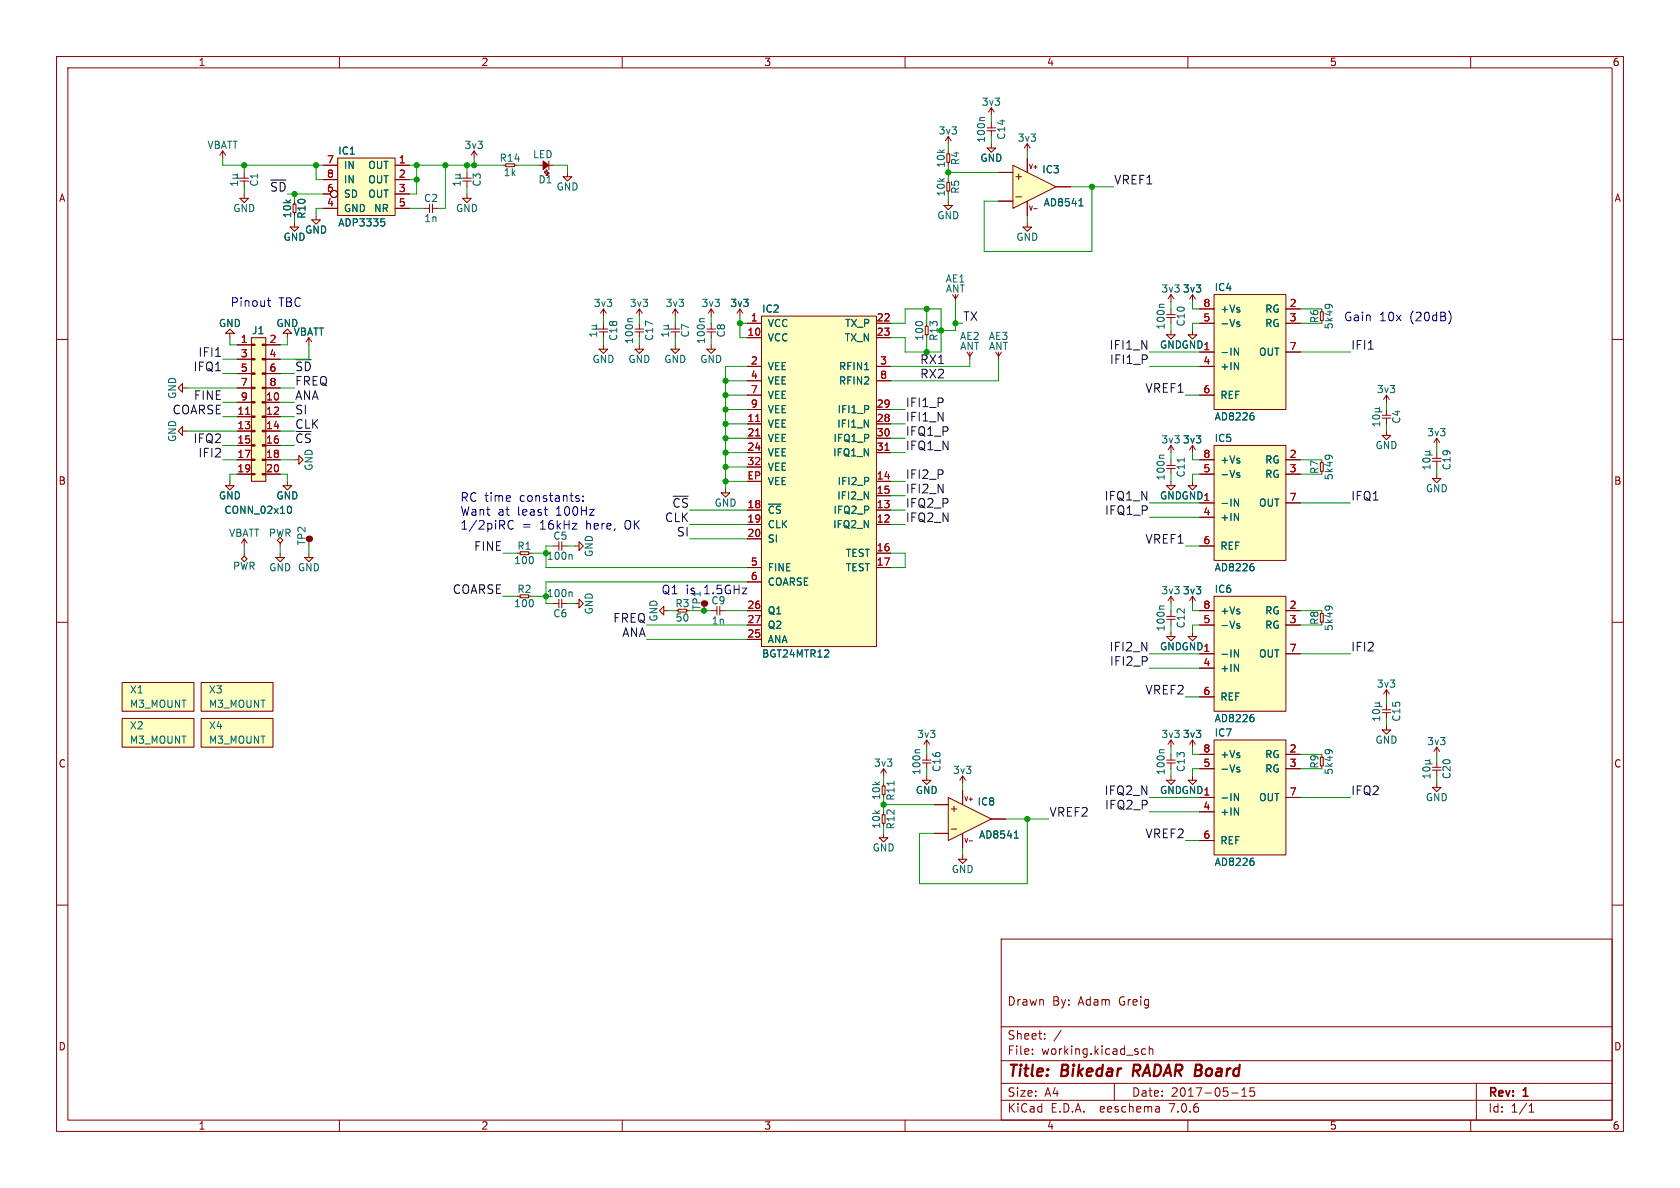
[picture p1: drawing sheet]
<svg xmlns="http://www.w3.org/2000/svg" width="297mm" height="210mm" viewBox="0 0 297 210" stroke-linecap="round" stroke-linejoin="round" font-family="sans-serif">
<defs><g id="words">
<g font-size="2.8" fill="#840000">
<text x="178" y="190.9">Title:</text>
<text x="187.7" y="190.9">Bikedar</text>
<text x="201.1" y="190.9">RADAR Board</text>
</g>
<g font-size="2.1" fill="#009600">
<text x="47.7" y="34">~{SD}</text>
<text x="162.6" y="64.5">RX1</text>
</g>
<g font-size="2.1" fill="#0f0f0f">
<text x="196.8" y="32.7">VREF1</text>
<text x="170.2" y="56.8">TX</text>
<text x="34.1" y="65.7">IFQ1</text>
<text x="35" y="63.2">IFI1</text>
<text x="52.1" y="65.7">~{SD}</text>
<text x="196.1" y="61.9">IFI1_N</text>
<text x="196.2" y="64.5">IFI1_P</text>
<text x="238.8" y="61.9">IFI1</text>
<text x="34.2" y="70.8">FINE</text>
<text x="52.1" y="68.3">FREQ</text>
<text x="52.1" y="70.8">ANA</text>
<text x="162.6" y="67">RX2</text>
<text x="202.4" y="69.5">VREF1</text>
<text x="30.4" y="73.3">COARSE</text>
<text x="52.1" y="75.9">CLK</text>
<text x="52.1" y="73.3">SI</text>
<text x="160" y="77.2">IFQ1_P</text>
<text x="160" y="74.6">IFI1_N</text>
<text x="160" y="72.1">IFI1_P</text>
<text x="34.1" y="78.4">IFQ2</text>
<text x="35" y="81">IFI2</text>
<text x="52.1" y="78.4">~{CS}</text>
<text x="160" y="79.7">IFQ1_N</text>
<text x="118.8" y="89.9">~{CS}</text>
<text x="160" y="87.3">IFI2_N</text>
<text x="160" y="89.9">IFQ2_P</text>
<text x="160" y="84.8">IFI2_P</text>
<text x="195.2" y="88.6">IFQ1_N</text>
<text x="238.8" y="88.6">IFQ1</text>
<text x="117.5" y="92.4">CLK</text>
<text x="119.6" y="94.9">SI</text>
<text x="160" y="92.4">IFQ2_N</text>
<text x="195.3" y="91.1">IFQ1_P</text>
<text x="83.7" y="97.5">FINE</text>
<text x="202.4" y="96.2">VREF1</text>
<text x="80" y="105.1">COARSE</text>
<text x="108.3" y="110.2">FREQ</text>
<text x="109.9" y="112.7">ANA</text>
<text x="196.1" y="115.3">IFI2_N</text>
<text x="196.2" y="117.8">IFI2_P</text>
<text x="238.8" y="115.3">IFI2</text>
<text x="202.4" y="122.9">VREF2</text>
<text x="195.2" y="140.7">IFQ2_N</text>
<text x="195.3" y="143.2">IFQ2_P</text>
<text x="238.8" y="140.7">IFQ2</text>
<text x="185.4" y="144.5">VREF2</text>
<text x="202.4" y="148.3">VREF2</text>
</g>
<g font-size="2.1" fill="#0000c2">
<text x="40.6" y="54.4">Pinout</text>
<text x="49.2" y="54.4">TBC</text>
<text x="237.5" y="56.9">Gain</text>
<text x="243.8" y="56.9">10x</text>
<text x="249.3" y="56.9">(20dB)</text>
<text x="81.3" y="88.8">RC time</text>
<text x="91.9" y="88.8">constants:</text>
<text x="81.3" y="91.3">Want</text>
<text x="81.3" y="93.7">1/2piRC</text>
<text x="88" y="91.3">at</text>
<text x="91.5" y="91.3">least</text>
<text x="92.2" y="93.7">=</text>
<text x="95.4" y="93.7">16kHz</text>
<text x="98.4" y="91.3">100Hz</text>
<text x="103.7" y="93.7">here,</text>
<text x="110.7" y="93.7">OK</text>
<text x="116.8" y="105.2">Q1</text>
<text x="121.2" y="105.2">is</text>
<text x="124.5" y="105.2">1.5GHz</text>
</g>
<g font-size="2.1" fill="#840000">
<text x="178" y="178">Drawn</text>
<text x="186" y="178">By:</text>
<text x="190.7" y="178">Adam</text>
<text x="198" y="178">Greig</text>
<text x="178" y="184">Sheet:</text>
<text x="178" y="186.7">File:</text>
<text x="184.1" y="186.7">working.kicad_sch</text>
<text x="178" y="196.9">KiCad</text>
<text x="178" y="194.1">Size:</text>
<text x="184.7" y="194.1">A4</text>
<text x="185.7" y="196.9">E.D.A.</text>
<text x="194.6" y="196.9">eeschema</text>
<text x="200" y="194.1">Date:</text>
<text x="207" y="196.9">7.0.6</text>
<text x="207" y="194.1">2017-05-15</text>
<text x="263" y="194.3">Rev:</text>
<text x="263" y="196.9">Id:</text>
<text x="267.1" y="196.9">1/1</text>
<text x="269.4" y="194.3">1</text>
</g>
<g font-size="1.8" fill="#840000">
<text x="35" y="11.9">1</text>
<text x="85" y="11.9">2</text>
<text x="135" y="11.9">3</text>
<text x="185" y="11.9">4</text>
<text x="235" y="11.9">5</text>
<text x="285" y="11.9">6</text>
<text x="10.3" y="35.9">A</text>
<text x="285.3" y="35.9">A</text>
<text x="51.7" y="38.7" transform="rotate(-90 51.7 38.7)">10k</text>
<text x="10.3" y="85.9">B</text>
<text x="285.3" y="85.9">B</text>
<text x="10.3" y="135.9">C</text>
<text x="285.3" y="135.9">C</text>
<text x="10.3" y="185.9">D</text>
<text x="285.3" y="185.9">D</text>
<text x="35" y="199.9">1</text>
<text x="85" y="199.9">2</text>
<text x="135" y="199.9">3</text>
<text x="185" y="199.9">4</text>
<text x="235" y="199.9">5</text>
<text x="285" y="199.9">6</text>
</g>
<g font-size="1.8" fill="#006464">
<text x="165.8" y="24">3v3</text>
<text x="173.5" y="18.9">3v3</text>
<text x="36.6" y="26.5">VBATT</text>
<text x="59.7" y="27.5">IC1</text>
<text x="82" y="26.5">3v3</text>
<text x="88.2" y="28.8">R14</text>
<text x="94.1" y="28.2">LED</text>
<text x="167.2" y="29.8" transform="rotate(-90 167.2 29.8)">10k</text>
<text x="169.8" y="29.3" transform="rotate(-90 169.8 29.3)">R4</text>
<text x="173.2" y="28.8">GND</text>
<text x="174.3" y="25.4" transform="rotate(-90 174.3 25.4)">100n</text>
<text x="177.9" y="24.8" transform="rotate(-90 177.9 24.8)">C14</text>
<text x="179.8" y="25.2">3v3</text>
<text x="45.8" y="33.1" transform="rotate(-90 45.8 33.1)">C1</text>
<text x="60.7" y="35.2">SD</text>
<text x="60.7" y="30.1">IN</text>
<text x="60.7" y="32.6">IN</text>
<text x="65" y="30.1">OUT</text>
<text x="65" y="32.6">OUT</text>
<text x="65" y="35.2">OUT</text>
<text x="74.9" y="35.9">C2</text>
<text x="85.2" y="33.1" transform="rotate(-90 85.2 33.1)">C3</text>
<text x="88.9" y="31.3">1k</text>
<text x="95.1" y="32.6">D1</text>
<text x="98.3" y="33.9">GND</text>
<text x="167.2" y="34.8" transform="rotate(-90 167.2 34.8)">10k</text>
<text x="169.8" y="34.4" transform="rotate(-90 169.8 34.4)">R5</text>
<text x="184.2" y="30.8">IC3</text>
<text x="41.1" y="37.7">GND</text>
<text x="53.8" y="41.5">GND</text>
<text x="54.2" y="38.8" transform="rotate(-90 54.2 38.8)">R10</text>
<text x="59.7" y="40.2">ADP3335</text>
<text x="60.7" y="37.7">GND</text>
<text x="66" y="37.7">NR</text>
<text x="74.9" y="39.5">1n</text>
<text x="80.5" y="37.7">GND</text>
<text x="165.6" y="39">GND</text>
<text x="184.4" y="36.7">AD8541</text>
<text x="50" y="42.8">GND</text>
<text x="179.6" y="42.8">GND</text>
<text x="167.1" y="50.1">AE1</text>
<text x="167.1" y="51.9">ANT</text>
<text x="205.2" y="51.9">3v3</text>
<text x="209" y="51.9">3v3</text>
<text x="214.6" y="51.7">IC4</text>
<text x="38.6" y="58">GND</text>
<text x="44.5" y="59.3">J1</text>
<text x="48.8" y="58">GND</text>
<text x="51.8" y="59.5">VBATT</text>
<text x="104.9" y="54.5">3v3</text>
<text x="111.2" y="54.5">3v3</text>
<text x="117.6" y="54.5">3v3</text>
<text x="122" y="59.8" transform="rotate(-90 122 59.8)">C7</text>
<text x="123.9" y="54.5">3v3</text>
<text x="128.4" y="59.8" transform="rotate(-90 128.4 59.8)">C8</text>
<text x="129" y="54.5">3v3</text>
<text x="134.6" y="55.5">IC2</text>
<text x="135.6" y="58">VCC</text>
<text x="149.3" y="58">TX_P</text>
<text x="206.1" y="58.4" transform="rotate(-90 206.1 58.4)">100n</text>
<text x="209.7" y="57.8" transform="rotate(-90 209.7 57.8)">C10</text>
<text x="215.6" y="58">-Vs</text>
<text x="215.6" y="55.5">+Vs</text>
<text x="223.6" y="55.5">RG</text>
<text x="223.6" y="58">RG</text>
<text x="233.3" y="57.2" transform="rotate(-90 233.3 57.2)">R6</text>
<text x="235.8" y="58.3" transform="rotate(-90 235.8 58.3)">5k49</text>
<text x="104.6" y="64.4">GND</text>
<text x="109.3" y="60.4" transform="rotate(-90 109.3 60.4)">C18</text>
<text x="111" y="64.4">GND</text>
<text x="112.1" y="60.9" transform="rotate(-90 112.1 60.9)">100n</text>
<text x="115.7" y="60.4" transform="rotate(-90 115.7 60.4)">C17</text>
<text x="117.3" y="64.4">GND</text>
<text x="123.7" y="64.4">GND</text>
<text x="124.8" y="60.9" transform="rotate(-90 124.8 60.9)">100n</text>
<text x="135.6" y="60.6">VCC</text>
<text x="135.6" y="65.6">VEE</text>
<text x="148.2" y="65.6">RFIN1</text>
<text x="149.2" y="60.6">TX_N</text>
<text x="163.4" y="60.3" transform="rotate(-90 163.4 60.3)">100</text>
<text x="166" y="60.4" transform="rotate(-90 166 60.4)">R13</text>
<text x="169.6" y="60.3">AE2</text>
<text x="169.7" y="62.1">ANT</text>
<text x="174.7" y="60.3">AE3</text>
<text x="174.7" y="62.1">ANT</text>
<text x="215.6" y="63.1">-IN</text>
<text x="215.6" y="65.6">+IN</text>
<text x="222.5" y="63.1">OUT</text>
<text x="31.3" y="70.6" transform="rotate(-90 31.3 70.6)">GND</text>
<text x="135.6" y="68.2">VEE</text>
<text x="135.6" y="70.7">VEE</text>
<text x="148.2" y="68.2">RFIN2</text>
<text x="215.6" y="70.7">REF</text>
<text x="243.3" y="69.7">3v3</text>
<text x="135.6" y="75.8">VEE</text>
<text x="135.6" y="73.3">VEE</text>
<text x="147.9" y="75.8">IFI1_N</text>
<text x="148" y="73.3">IFI1_P</text>
<text x="214.6" y="74.5">AD8226</text>
<text x="247.8" y="75" transform="rotate(-90 247.8 75)">C4</text>
<text x="252.2" y="77.3">3v3</text>
<text x="31.3" y="78.2" transform="rotate(-90 31.3 78.2)">GND</text>
<text x="55.5" y="83.3" transform="rotate(-90 55.5 83.3)">GND</text>
<text x="135.6" y="78.3">VEE</text>
<text x="135.6" y="80.9">VEE</text>
<text x="135.6" y="83.4">VEE</text>
<text x="147.2" y="80.9">IFQ1_N</text>
<text x="147.2" y="78.3">IFQ1_P</text>
<text x="205.2" y="78.6">3v3</text>
<text x="209" y="78.6">3v3</text>
<text x="214.6" y="78.3">IC5</text>
<text x="215.6" y="82.1">+Vs</text>
<text x="223.6" y="82.1">RG</text>
<text x="233.3" y="83.9" transform="rotate(-90 233.3 83.9)">R7</text>
<text x="243.1" y="79.6">GND</text>
<text x="256.6" y="83.2" transform="rotate(-90 256.6 83.2)">C19</text>
<text x="38.6" y="88.5">GND</text>
<text x="48.8" y="88.5">GND</text>
<text x="126.2" y="89.8">GND</text>
<text x="135.6" y="86">VEE</text>
<text x="147.9" y="88.5">IFI2_N</text>
<text x="148" y="86">IFI2_P</text>
<text x="206.1" y="85" transform="rotate(-90 206.1 85)">100n</text>
<text x="209.7" y="84.5" transform="rotate(-90 209.7 84.5)">C11</text>
<text x="215.6" y="89.8">-IN</text>
<text x="215.6" y="84.7">-Vs</text>
<text x="222.5" y="89.8">OUT</text>
<text x="223.6" y="84.7">RG</text>
<text x="235.8" y="85" transform="rotate(-90 235.8 85)">5k49</text>
<text x="252" y="87.2">GND</text>
<text x="39.6" y="91">CONN_02x10</text>
<text x="40.4" y="95.1">VBATT</text>
<text x="47.4" y="95.1">PWR</text>
<text x="97.7" y="95.6">C5</text>
<text x="135.6" y="91">~{CS}</text>
<text x="135.6" y="93.6">CLK</text>
<text x="147.2" y="93.6">IFQ2_N</text>
<text x="147.2" y="91">IFQ2_P</text>
<text x="215.6" y="92.3">+IN</text>
<text x="41.1" y="100.9">PWR</text>
<text x="47.5" y="101.2">GND GND</text>
<text x="54.2" y="96.5" transform="rotate(-90 54.2 96.5)">TP2</text>
<text x="90.8" y="99.9">100</text>
<text x="91.4" y="97.4">R1</text>
<text x="96.6" y="99.2">100n</text>
<text x="105" y="98.6" transform="rotate(-90 105 98.6)">GND</text>
<text x="135.6" y="96.1">SI</text>
<text x="135.6" y="101.2">FINE</text>
<text x="149.4" y="98.7">TEST</text>
<text x="149.4" y="101.2">TEST</text>
<text x="214.6" y="101.2">AD8226</text>
<text x="215.6" y="97.4">REF</text>
<text x="90.8" y="107.5">100</text>
<text x="91.4" y="105">R2</text>
<text x="96.6" y="105.8">100n</text>
<text x="119.3" y="107.5">R3</text>
<text x="124.1" y="107.9" transform="rotate(-90 124.1 107.9)">TP1</text>
<text x="125.7" y="107">C9</text>
<text x="135.6" y="103.7">COARSE</text>
<text x="205.2" y="105.3">3v3</text>
<text x="209" y="105.3">3v3</text>
<text x="214.6" y="105">IC6</text>
<text x="97.7" y="109.3">C6</text>
<text x="105" y="108.7" transform="rotate(-90 105 108.7)">GND</text>
<text x="116.4" y="110" transform="rotate(-90 116.4 110)">GND</text>
<text x="119.3" y="110.1">50</text>
<text x="125.7" y="110.6">1n</text>
<text x="135.6" y="113.9">ANA</text>
<text x="135.6" y="108.8">Q1</text>
<text x="135.6" y="111.4">Q2</text>
<text x="206.1" y="111.7" transform="rotate(-90 206.1 111.7)">100n</text>
<text x="209.7" y="111.2" transform="rotate(-90 209.7 111.2)">C12</text>
<text x="215.6" y="111.4">-Vs</text>
<text x="215.6" y="108.8">+Vs</text>
<text x="223.6" y="108.8">RG</text>
<text x="223.6" y="111.4">RG</text>
<text x="233.3" y="110.6" transform="rotate(-90 233.3 110.6)">R8</text>
<text x="235.8" y="111.7" transform="rotate(-90 235.8 111.7)">5k49</text>
<text x="134.6" y="116.4">BGT24MTR12</text>
<text x="215.6" y="116.4">-IN</text>
<text x="215.6" y="119">+IN</text>
<text x="222.5" y="116.4">OUT</text>
<text x="22.9" y="122.8">X1</text>
<text x="22.9" y="125.3">M3_MOUNT</text>
<text x="36.8" y="122.8">X3</text>
<text x="36.8" y="125.3">M3_MOUNT</text>
<text x="215.6" y="124.1">REF</text>
<text x="243.3" y="121.8">3v3</text>
<text x="22.9" y="129.1">X2</text>
<text x="22.9" y="131.7">M3_MOUNT</text>
<text x="36.8" y="129.1">X4</text>
<text x="36.8" y="131.7">M3_MOUNT</text>
<text x="162" y="130.7">3v3</text>
<text x="205.2" y="130.7">3v3</text>
<text x="209" y="130.7">3v3</text>
<text x="214.6" y="130.4">IC7</text>
<text x="214.6" y="127.9">AD8226</text>
<text x="243.1" y="131.7">GND</text>
<text x="247.8" y="127.7" transform="rotate(-90 247.8 127.7)">C15</text>
<text x="252.2" y="131.9">3v3</text>
<text x="154.4" y="135.7">3v3</text>
<text x="162.9" y="137.1" transform="rotate(-90 162.9 137.1)">100n</text>
<text x="166.5" y="136.6" transform="rotate(-90 166.5 136.6)">C16</text>
<text x="168.4" y="137">3v3</text>
<text x="206.1" y="137.1" transform="rotate(-90 206.1 137.1)">100n</text>
<text x="209.7" y="136.6" transform="rotate(-90 209.7 136.6)">C13</text>
<text x="215.6" y="136.8">-Vs</text>
<text x="215.6" y="134.2">+Vs</text>
<text x="223.6" y="134.2">RG</text>
<text x="223.6" y="136.8">RG</text>
<text x="233.3" y="136" transform="rotate(-90 233.3 136)">R9</text>
<text x="235.8" y="137.1" transform="rotate(-90 235.8 137.1)">5k49</text>
<text x="256.6" y="137.8" transform="rotate(-90 256.6 137.8)">C20</text>
<text x="155.8" y="141.5" transform="rotate(-90 155.8 141.5)">10k</text>
<text x="158.3" y="141.6" transform="rotate(-90 158.3 141.6)">R11</text>
<text x="161.8" y="140.6">GND</text>
<text x="172.7" y="142.6">IC8</text>
<text x="215.6" y="141.8">-IN</text>
<text x="222.5" y="141.8">OUT</text>
<text x="252" y="141.8">GND</text>
<text x="155.8" y="146.6" transform="rotate(-90 155.8 146.6)">10k</text>
<text x="158.3" y="146.7" transform="rotate(-90 158.3 146.7)">R12</text>
<text x="173" y="148.4">AD8541</text>
<text x="215.6" y="144.4">+IN</text>
<text x="215.6" y="149.5">REF</text>
<text x="154.2" y="150.7">GND</text>
<text x="168.1" y="154.5">GND</text>
<text x="214.6" y="153.3">AD8226</text>
</g>
<g font-size="1.8" fill="#a90000">
<text x="57.7" y="29">7</text>
<text x="70.4" y="29">1</text>
<text x="57.7" y="34">6</text>
<text x="57.7" y="31.5">8</text>
<text x="70.4" y="31.5">2</text>
<text x="70.4" y="34">3</text>
<text x="57.7" y="36.6">4</text>
<text x="70.4" y="36.6">5</text>
<text x="132" y="59.4">10</text>
<text x="132.6" y="56.9">1</text>
<text x="154.9" y="56.9">22</text>
<text x="154.9" y="59.4">23</text>
<text x="212.7" y="56.9">5</text>
<text x="212.7" y="54.4">8</text>
<text x="227.9" y="54.4">2</text>
<text x="227.9" y="56.9">3</text>
<text x="42.5" y="60.7">1</text>
<text x="42.5" y="63.2">3</text>
<text x="42.5" y="65.8">5</text>
<text x="47.6" y="60.7">2</text>
<text x="47.6" y="63.2">4</text>
<text x="47.6" y="65.8">6</text>
<text x="132.6" y="64.5">2</text>
<text x="155.5" y="64.5">3</text>
<text x="205" y="61.8">GNDGND1</text>
<text x="212.7" y="64.5">4</text>
<text x="227.9" y="62">7</text>
<text x="42.5" y="68.3">7</text>
<text x="42.5" y="70.9">9</text>
<text x="46.9" y="70.9">10</text>
<text x="47.6" y="68.3">8</text>
<text x="132.6" y="67.1">4</text>
<text x="132.6" y="69.6">7</text>
<text x="155.5" y="67.1">8</text>
<text x="212.7" y="69.6">6</text>
<text x="41.9" y="73.4">11</text>
<text x="41.9" y="75.9">13</text>
<text x="46.9" y="73.4">12</text>
<text x="46.9" y="75.9">14</text>
<text x="132" y="74.7">11</text>
<text x="132" y="77.2">21</text>
<text x="132.6" y="72.1">9</text>
<text x="154.9" y="74.7">28</text>
<text x="154.9" y="72.1">29</text>
<text x="154.9" y="77.2">30</text>
<text x="41.9" y="78.5">15</text>
<text x="41.9" y="81">17</text>
<text x="41.9" y="83.6">19</text>
<text x="46.9" y="78.5">16</text>
<text x="46.9" y="81">18</text>
<text x="46.9" y="83.6">20</text>
<text x="132" y="79.8">24</text>
<text x="132" y="82.3">32</text>
<text x="154.9" y="79.8">31</text>
<text x="212.7" y="83.6">5</text>
<text x="212.7" y="81">8</text>
<text x="227.9" y="81">2</text>
<text x="227.9" y="83.6">3</text>
<text x="132" y="89.9">18</text>
<text x="132" y="84.8">EP</text>
<text x="154.9" y="89.9">13</text>
<text x="154.9" y="84.8">14</text>
<text x="154.9" y="87.4">15</text>
<text x="205" y="88.5">GNDGND1</text>
<text x="227.9" y="88.6">7</text>
<text x="132" y="92.5">19</text>
<text x="132" y="95">20</text>
<text x="154.9" y="92.5">12</text>
<text x="212.7" y="91.2">4</text>
<text x="132.6" y="100.1">5</text>
<text x="154.9" y="97.5">16</text>
<text x="154.9" y="100.1">17</text>
<text x="212.7" y="96.3">6</text>
<text x="132" y="107.7">26</text>
<text x="132.6" y="102.6">6</text>
<text x="212.7" y="107.7">8</text>
<text x="227.9" y="107.7">2</text>
<text x="132" y="112.8">25</text>
<text x="132" y="110.2">27</text>
<text x="212.7" y="110.2">5</text>
<text x="227.9" y="110.2">3</text>
<text x="205" y="115.2">GNDGND1</text>
<text x="212.7" y="117.9">4</text>
<text x="227.9" y="115.3">7</text>
<text x="212.7" y="122.9">6</text>
<text x="212.7" y="135.6">5</text>
<text x="212.7" y="133.1">8</text>
<text x="227.9" y="133.1">2</text>
<text x="227.9" y="135.6">3</text>
<text x="205" y="140.6">GNDGND1</text>
<text x="212.7" y="143.3">4</text>
<text x="227.9" y="140.7">7</text>
<text x="212.7" y="148.3">6</text>
</g>
<g font-size="1.1" fill="#840000">
<text x="181.8" y="30.1">V+</text>
<text x="181.8" y="37.4">V-</text>
<text x="170.3" y="141.8">V+</text>
<text x="170.3" y="149.2">V-</text>
</g>
</g></defs>
<g fill="none" stroke="#840000" stroke-width=".18">
<path d="M10 10h277v190h-277zM12 12h273v186h-273zM60 10v2M110 10v2M160 10v2M210 10v2M260 10v2M10 60h2M132.1 57.2h2.5M132.1 59.7h2.5M134.6 55.9h20.3v58.4h-20.3zM154.9 57.2h2.6"/>
<path d="M154.9 59.7h2.6M285 60h2M132.1 74.9h2.5M132.1 64.8h2.5M132.1 77.5h2.5M132.1 72.4h2.5M132.1 67.3h2.5M132.1 69.9h2.5M154.9 74.9h2.6M154.9 64.8h2.6M154.9 77.5h2.6M154.9 72.4h2.6"/>
<path d="M154.9 67.3h2.6M132.1 92.7h2.5M132.1 90.2h2.5M132.1 95.3h2.5M132.1 80h2.5M132.1 82.6h2.5M154.9 92.7h2.6M154.9 90.2h2.6M154.9 85.1h2.6M154.9 87.6h2.6M154.9 97.8h2.6M154.9 80h2.6"/>
<path d="M10 110h2M132.1 100.3h2.5M132.1 113h2.5M132.1 108h2.5M132.1 110.5h2.5M132.1 102.9h2.5M154.9 100.3h2.6M285 110h2M10 160h2M156 144h.5v1.5h-.5zM285 160h2M177 166h108v32h-108z"/>
<path d="M60 198v2M110 198v2M160 198v2M177 194.5h108M177 191.5h108M177 187.5h108M177 181.5h108M182.5 186.3v.1M182.5 185.5v.1M184.7 183.6v.1M184.7 182.8v.1M187.6 182.1l-1.3 2"/>
<path d="M197 191.5v3M202.5 185.5l-.4-.1-.3 .3v.4l.2 .2h.5M203.2 185.5l.2-.1 .3 .1 .1 .9M203.2 184.9v1.5M204.9 195.7l.1 .9M205 196.5l-.2 .1M205 196h-.2M210 198v2M217.7 193.2h1.2M219.5 193.8h.9M219.5 192.7l.5-.4v1.5M221.7 192.3h-.7v.7l.2-.1h.5l.1 .3-.1 .5-.2 .1-.5-.1"/>
<path d="M260 198v2M261 191.5v6.5M270.3 196.6h.9M270.3 195.5l.4-.4v1.5"/>
</g>
<path d="M200.5 188.2l-.2 2" fill="none" stroke="#840000" stroke-width=".4"/>
<g fill="#ffffc2" stroke="#ffffc2" stroke-width=".18">
<path d="M156 144h.5v1.5h-.5z"/>
<path d="M134.6 55.9h20.3v58.4h-20.3z"/>
</g>
<path d="M133.6 74.5h.7M133.6 77.1h.7M156.5 79.6h.7" fill="none" stroke="#a90000" stroke-width=".18"/>
<path d="M155.4 148.1h1.6l-.8 .7z" fill="#ffffc2"/>
<path d="M206.2 109h1.6M206.2 109.5h1.6M207 108v1M207 109.5v1M210.3 106.2l.5-.8v1.3M210.8 105.4l.5 .8M155.4 148.1h1.6l-.8 .7zM156.2 147.3v.8" fill="none" stroke="#840000" stroke-width=".18"/>
<path d="M205.8 107.1h-.7l-.1 .2" fill="none" stroke="#006464" stroke-width=".18"/>
<path d="M167.6 141l7.7 3.8-7.7 3.8z" fill="#ffffc2"/>
<g fill="none" stroke="#840000" stroke-width=".18">
<path d="M174.8 19.8l.5-.7v1.2M175.3 19.1l.5 .7M125.7 108h1M126.7 107.2v1.5M127.3 107.2v1.5M127.3 108h1M206.5 106.2l.5-.8v1.3M207 105.4l.5 .8M170.2 139.7v2.5M165.1 142.2h2.5M165.1 147.3h2.5M167.6 141l7.7 3.8-7.7 3.8z"/>
<path d="M168.1 146.6h1.1M168.1 143h1.1M168.7 142.5v1M170.2 147.3v2.6M171.3 148.6h.6M175.3 144.8h2.5"/>
</g>
<path d="M179.3 148.2h.7M179.6 147.1l.1-.2v1.3" fill="none" stroke="#006464" stroke-width=".18"/>
<circle cx="124.5" cy="106.7" r=".57" fill="#840000"/>
<path d="M119.9 107.7h1.5v.5h-1.5z" fill="#ffffc2" stroke="#ffffc2" stroke-width=".18"/>
<path d="M119.9 107.7h1.5v.5h-1.5z" fill="none" stroke="#840000" stroke-width=".18"/>
<path d="M166.9 36.3h1.5l-.8 .8z" fill="#ffffc2"/>
<path d="M166.9 36.3h1.5l-.8 .8zM167.6 35.6v.7M21.6 120.7h12.7v5h-12.7zM244.3 125.5h1.6M244.3 126h1.6M245.1 124.5v1M245.1 126v1" fill="none" stroke="#840000" stroke-width=".18"/>
<path d="M242.8 125.5a.68 .68 0 0 1 1.1 .4 .72 .72 0 0 1-1.3-.2zM243.1 124.9h1.2M243.1 124.3h.6M243.7 124.3l.2 .2v.2l-.2 .2M243.9 126.6v.8M243.9 127h-1.3l.4 .4M243.9 124.1l-.2 .2" fill="none" stroke="#006464" stroke-width=".18"/>
<path d="M21.6 120.7h12.7v5h-12.7z" fill="#ffffc2" stroke="#ffffc2" stroke-width=".18"/>
<path d="M210.1 85.9h1.5l-.8 .7z" fill="#ffffc2"/>
<path d="M210.1 85.9h1.5l-.8 .7zM210.8 85.1v.8M169.7 137.9l.5-.7v1.2M170.2 137.2l.5 .7" fill="none" stroke="#840000" stroke-width=".18"/>
<path d="M244.3 129h1.6l-.8 .8z" fill="#ffffc2"/>
<path d="M130.3 55.4l.5-.8v1.3M130.8 54.6l.5 .8M21.6 127h12.7v5.1h-12.7zM244.3 129h1.6l-.8 .8zM245.1 128.3v.7" fill="none" stroke="#840000" stroke-width=".18"/>
<path d="M21.6 127h12.7v5.1h-12.7z" fill="#ffffc2" stroke="#ffffc2" stroke-width=".18"/>
<path d="M206.2 85.9h1.6l-.8 .7z" fill="#ffffc2"/>
<path d="M206.2 85.9h1.6l-.8 .7zM206.2 82.3h1.6M206.2 82.8h1.6M207 81.3v1M207 82.8v1M207 85.1v.8" fill="none" stroke="#840000" stroke-width=".18"/>
<path d="M205.8 80.5h-.7l-.1 .1M209.4 80.9v.8" fill="none" stroke="#006464" stroke-width=".18"/>
<path d="M125 61.7h1.5l-.8 .8z" fill="#ffffc2"/>
<path d="M125 61.7h1.5l-.8 .8zM125.7 61v.7M35.6 120.7h12.7v5h-12.7zM35.6 127h12.7v5.1h-12.7z" fill="none" stroke="#840000" stroke-width=".18"/>
<g fill="#ffffc2" stroke="#ffffc2" stroke-width=".18">
<path d="M35.6 120.7h12.7v5h-12.7z"/>
<path d="M35.6 127h12.7v5.1h-12.7z"/>
</g>
<path d="M48.8 98.6h1.5l-.8 .7z" fill="#ffffc2"/>
<path d="M48.8 98.6h1.5l-.8 .7zM49.5 97.8v.8" fill="none" stroke="#840000" stroke-width=".18"/>
<path d="M49.5 95l.5 .5-.5 .5-.5-.5z" fill="#ffffc2"/>
<path d="M49.5 95l.5 .5-.5 .5-.5-.5zM49.5 96v.5" fill="none" stroke="#840000" stroke-width=".18"/>
<path d="M210.1 112.5h1.5l-.8 .8z" fill="#ffffc2"/>
<path d="M253.2 81h1.6M253.2 81.5h1.6M254 80v1M254 81.5v1.1M210.1 112.5h1.5l-.8 .8zM210.8 111.8v.7" fill="none" stroke="#840000" stroke-width=".18"/>
<path d="M252 79.8h.6M252.6 79.8l.2 .2v.3l-.2 .1M252.8 79.6l-.2 .2M251.7 81.1a.68 .68 0 0 1 1.1 .3 .72 .72 0 0 1-1.3-.1zM252 80.4h1.2M252.8 82.2v.7M252.8 82.6h-1.3l.4 .3" fill="none" stroke="#006464" stroke-width=".18"/>
<path d="M206.2 112.5h1.6l-.8 .8z" fill="#ffffc2"/>
<path d="M42.7 96l.5-.7v1.2M43.2 95.3l.5 .7M206.2 112.5h1.6l-.8 .8zM207 111.8v.7" fill="none" stroke="#840000" stroke-width=".18"/>
<path d="M43.2 98.3l.5 .5-.5 .5-.5-.5z" fill="#ffffc2"/>
<path d="M43.2 98.3l.5 .5-.5 .5-.5-.5zM43.2 97.8v.5" fill="none" stroke="#840000" stroke-width=".18"/>
<path d="M39.9 85.9h1.5l-.8 .7z" fill="#ffffc2"/>
<path d="M39.9 85.9h1.5l-.8 .7zM40.6 85.1v.8" fill="none" stroke="#840000" stroke-width=".18"/>
<path d="M253.2 84.6h1.6l-.8 .7z" fill="#ffffc2"/>
<path d="M253.2 84.6h1.6l-.8 .7zM254 83.8v.8M244.6 122.7l.5-.8v1.3M245.1 121.9l.5 .8" fill="none" stroke="#840000" stroke-width=".18"/>
<path d="M52.8 80.5l.8 .8-.8 .7z" fill="#ffffc2"/>
<g fill="none" stroke="#840000" stroke-width=".18">
<path d="M44.4 59.7h2.6v25.4h-2.6zM41.9 61h2.5M41.9 71.1h2.5M41.9 73.7h2.5M41.9 76.2h2.5M41.9 78.7h2.5M41.9 63.5h2.5M41.9 66h2.5M41.9 68.6h2.5M47 61h2.5M47 71.1h2.5M47 73.7h2.5"/>
<path d="M47 76.2h2.5M47 78.7h2.5M47 63.5h2.5M47 66h2.5M47 68.6h2.5M41.9 81.3h2.5M41.9 83.8h2.5M47 81.3h2.5M47 83.8h2.5M52.1 81.3h.7M52.8 80.5l.8 .8-.8 .7z"/>
</g>
<path d="M44.4 59.7h2.6v25.4h-2.6z" fill="#ffffc2" stroke="#ffffc2" stroke-width=".18"/>
<g fill="#840000" stroke="#840000" stroke-width=".18">
<path d="M44.4 83.7h.7v.2h-.7z"/>
<path d="M44.4 81.2h.7v.2h-.7z"/>
<path d="M44.4 78.6h.7v.3h-.7z"/>
<path d="M44.4 76.1h.7v.2h-.7z"/>
<path d="M44.4 73.5h.7v.3h-.7z"/>
<path d="M44.4 71h.7v.2h-.7z"/>
<path d="M44.4 68.5h.7v.2h-.7z"/>
<path d="M44.4 65.9h.7v.3h-.7z"/>
<path d="M44.4 63.4h.7v.2h-.7z"/>
<path d="M44.4 60.8h.7v.3h-.7z"/>
<path d="M46.4 83.7h.6v.2h-.6z"/>
<path d="M46.4 81.2h.6v.2h-.6z"/>
<path d="M46.4 78.6h.6v.3h-.6z"/>
<path d="M46.4 76.1h.6v.2h-.6z"/>
<path d="M46.4 73.5h.6v.3h-.6z"/>
<path d="M46.4 71h.6v.2h-.6z"/>
<path d="M46.4 68.5h.6v.2h-.6z"/>
<path d="M46.4 65.9h.6v.3h-.6z"/>
<path d="M46.4 63.4h.6v.2h-.6z"/>
<path d="M46.4 60.8h.6v.3h-.6z"/>
</g>
<path d="M43.4 73.2h.7" fill="none" stroke="#a90000" stroke-width=".18"/>
<path d="M51.1 89.5a.68 .68 0 0 1 .4 .6 .68 .68 0 0 1-.4 .6" fill="none" stroke="#006464" stroke-width=".18"/>
<path d="M50 85.9h1.6l-.8 .7z" fill="#ffffc2"/>
<path d="M214.6 78.7h12.7v20.4h-12.7zM50 85.9h1.6l-.8 .7zM50.8 85.1v.8M212.1 88.9h2.5M212.1 81.3h2.5M212.1 83.8h2.5M212.1 91.4h2.5M212.1 96.5h2.5M227.3 88.9h2.6M227.3 81.3h2.6M227.3 83.8h2.6" fill="none" stroke="#840000" stroke-width=".18"/>
<path d="M214.6 78.7h12.7v20.4h-12.7z" fill="#ffffc2" stroke="#ffffc2" stroke-width=".18"/>
<path d="M218.2 88.2l.8 1.3v-1.3M218.2 90.7l.8 1.3v-1.3M218.8 84h.3l.1 .2-.2 .2h-.2M218.8 83.6h.3M221.6 100.2l.1 .2-.1 .4" fill="none" stroke="#006464" stroke-width=".18"/>
<path d="M31.5 68.6l.8-.8v1.5z" fill="#ffffc2"/>
<path d="M31.5 68.6l.8-.8v1.5zM32.3 68.6h.7" fill="none" stroke="#840000" stroke-width=".18"/>
<path d="M32.3 75.4v1.6l-.8-.8z" fill="#ffffc2"/>
<path d="M32.3 75.4v1.6l-.8-.8zM32.3 76.2h.7" fill="none" stroke="#840000" stroke-width=".18"/>
<path d="M55.1 38.9h1.5l-.7 .7z" fill="#ffffc2"/>
<path d="M55.1 38.9h1.5l-.7 .7zM55.9 38.1v.8M206.5 79.5l.5-.8v1.3M207 78.7l.5 .8M210.3 79.5l.5-.8v1.3M210.8 78.7l.5 .8" fill="none" stroke="#840000" stroke-width=".18"/>
<path d="M51.3 40.1h1.5l-.7 .8z" fill="#ffffc2"/>
<path d="M52.1 39.4v.7M51.3 40.1h1.5l-.7 .8zM233.4 81.8h.5v1.5h-.5z" fill="none" stroke="#840000" stroke-width=".18"/>
<path d="M233.4 81.8h.5v1.5h-.5z" fill="#ffffc2" stroke="#ffffc2" stroke-width=".18"/>
<path d="M234.8 80.5l.2 .2M235.4 80.6a.99 .99 0 0 0-1.1 0v.1" fill="none" stroke="#006464" stroke-width=".18"/>
<path d="M50.8 58.2l.8 .7h-1.6z" fill="#ffffc2"/>
<path d="M167.4 32.3h.5v1.5h-.5zM50.8 58.2l.8 .7h-1.6zM50.8 58.9v.8M233.4 55.1h.5v1.5h-.5zM91.9 105.2h1.6v.5h-1.6zM206.2 134.4h1.6M206.2 134.9h1.6M207 133.4v1M207 134.9v1M210.3 131.6l.5-.8v1.3M210.8 130.8l.5 .8" fill="none" stroke="#840000" stroke-width=".18"/>
<g fill="#ffffc2" stroke="#ffffc2" stroke-width=".18">
<path d="M167.4 32.3h.5v1.5h-.5z"/>
<path d="M233.4 55.1h.5v1.5h-.5z"/>
<path d="M91.9 105.2h1.6v.5h-1.6z"/>
</g>
<path d="M234.8 53.8l.2 .2M235.4 54a.99 .99 0 0 0-1.1-.1v.1M205.8 132.5h-.7l-.1 .2" fill="none" stroke="#006464" stroke-width=".18"/>
<path d="M39.9 58.9l.7-.7 .8 .7z" fill="#ffffc2"/>
<path d="M39.9 58.9l.7-.7 .8 .7zM40.6 58.9v.8M244.3 73.4h1.6M244.3 73.9h1.6M245.1 72.4v1M245.1 73.9v1" fill="none" stroke="#840000" stroke-width=".18"/>
<path d="M242.8 73.5a.68 .68 0 0 1 1.1 .3 .72 .72 0 0 1-1.3-.1zM243.1 72.8h1.2M243.1 72.2h.6M243.7 72.2l.2 .2v.2l-.2 .2M243.9 74.6v.7M243.9 74.9h-1.3l.4 .4M243.9 72l-.2 .2" fill="none" stroke="#006464" stroke-width=".18"/>
<path d="M244.3 77h1.6l-.8 .7z" fill="#ffffc2"/>
<g fill="none" stroke="#840000" stroke-width=".18">
<path d="M38.9 27.4l.5-.7v1.2M39.4 26.7l.5 .7M42.4 31.5h1.5M42.4 32h1.5M43.2 30.5v1M43.2 32v1M206.2 55.6h1.6M206.2 56.1h1.6M206.5 52.8l.5-.7v1.2M207 52.1l.5 .7M207 54.6v1M207 56.1v1.1"/>
<path d="M210.3 52.8l.5-.7v1.2M210.8 52.1l.5 .7M244.3 77h1.6l-.8 .7zM244.6 70.6l.5-.7v1.2M245.1 76.2v.8M245.1 69.9l.5 .7M253.5 78.2l.5-.7v1.2M254 77.5l.5 .7"/>
</g>
<path d="M41.1 31.5h1.3M41.1 30.9h.7M41.8 30.9l.2 .2v.2l-.2 .2M42 32.1v.7M42 32.4h-1.3l.4 .4M42 30.7l-.2 .2M205.8 53.8h-.7l-.1 .2" fill="none" stroke="#006464" stroke-width=".18"/>
<path d="M206.2 59.2h1.6l-.8 .7z" fill="#ffffc2"/>
<path d="M206.2 59.2h1.6l-.8 .7zM207 58.4v.8M206.5 131.6l.5-.8v1.3M207 130.8l.5 .8" fill="none" stroke="#840000" stroke-width=".18"/>
<path d="M210.1 59.2h1.5l-.8 .7z" fill="#ffffc2"/>
<path d="M210.1 59.2h1.5l-.8 .7zM210.8 58.4v.8" fill="none" stroke="#840000" stroke-width=".18"/>
<path d="M253.2 139.2h1.6l-.8 .8z" fill="#ffffc2"/>
<g fill="none" stroke="#840000" stroke-width=".18">
<path d="M181.1 26.2l.5-.8v1.3M181.6 25.4l.5 .8M212.1 54.6h2.5M212.1 57.2h2.5M214.6 52.1h12.7v20.3h-12.7zM227.3 54.6h2.6M227.3 57.2h2.6M212.1 62.2h2.5M212.1 64.8h2.5M212.1 69.9h2.5M227.3 62.2h2.6M253.2 139.2h1.6l-.8 .8z"/>
<path d="M253.2 135.6h1.6M253.2 136.1h1.6M253.5 132.8l.5-.7v1.3M254 134.6v1M254 136.1v1.1M254 138.4v.8M254 132.1l.5 .7"/>
</g>
<path d="M218.8 57.3l.3 .1 .1 .1-.2 .2h-.2M218.8 56.9h.3M218.2 61.5l.8 1.3v-1.3M218.2 64.1l.8 1.2v-1.2M221.6 73.5l.1 .2-.1 .5M251.7 135.7a.68 .68 0 0 1 1.1 .3 .72 .72 0 0 1-1.3-.1zM252 135h1.2M252 134.4h.6M252.6 134.4l.2 .2v.3l-.2 .1M252.8 136.8v.7M252.8 137.2h-1.3l.4 .3M252.8 134.3l-.2 .1" fill="none" stroke="#006464" stroke-width=".18"/>
<path d="M214.6 52.1h12.7v20.3h-12.7z" fill="#ffffc2" stroke="#ffffc2" stroke-width=".18"/>
<path d="M169.4 151.9h1.5l-.7 .8z" fill="#ffffc2"/>
<g fill="none" stroke="#840000" stroke-width=".18">
<path d="M174.5 22.6h1.5M174.5 23.1h1.5M175.3 21.6v1M175.3 23.1v1M212.1 115.6h2.5M212.1 108h2.5M212.1 110.5h2.5M212.1 118.1h2.5M214.6 105.4h12.7v20.3h-12.7zM227.3 115.6h2.6M227.3 108h2.6M227.3 110.5h2.6"/>
<path d="M163.1 134.4h1.5M163.1 134.9h1.5M163.8 133.4v1M163.8 134.9v1M212.1 123.2h2.5M169.4 151.9h1.5l-.7 .8zM170.2 151.1v.8"/>
</g>
<path d="M174.1 20.8h-.7l-.2 .2M218.2 114.9l.8 1.2v-1.2M218.2 117.4l.8 1.3v-1.3M218.8 110.6l.3 .1 .1 .2-.2 .2h-.2M218.8 110.2l.3 .1M162.6 132.5h-.6l-.2 .2M221.6 126.9l.1 .1-.1 .5" fill="none" stroke="#006464" stroke-width=".18"/>
<path d="M214.6 105.4h12.7v20.3h-12.7z" fill="#ffffc2" stroke="#ffffc2" stroke-width=".18"/>
<path d="M163.1 137.9h1.5l-.8 .8z" fill="#ffffc2"/>
<path d="M156 138.9h.5v1.6h-.5zM163.1 137.9h1.5l-.8 .8zM163.3 131.6l.5-.8v1.3M163.8 137.2v.7M163.8 130.8l.5 .8" fill="none" stroke="#840000" stroke-width=".18"/>
<path d="M156 138.9h.5v1.6h-.5z" fill="#ffffc2" stroke="#ffffc2" stroke-width=".18"/>
<path d="M158.1 138.1v.7" fill="none" stroke="#006464" stroke-width=".18"/>
<path d="M42.4 35.1h1.5l-.7 .7z" fill="#ffffc2"/>
<path d="M42.4 35.1h1.5l-.7 .7zM43.2 34.3v.8" fill="none" stroke="#840000" stroke-width=".18"/>
<path d="M179.1 29.2l7.6 3.8-7.6 3.8z" fill="#ffffc2"/>
<path d="M176.5 30.5h2.6M176.5 35.6h2.6M179.1 29.2l7.6 3.8-7.6 3.8zM179.6 34.8h1M179.6 31.2h1M180.1 30.7v1.1M181.6 27.9v2.6M181.6 35.6v2.5M182.8 36.9h.5M186.7 33h2.5" fill="none" stroke="#840000" stroke-width=".18"/>
<path d="M190.7 36.4h.8M191 35.3l.1-.2v1.3" fill="none" stroke="#006464" stroke-width=".18"/>
<path d="M180.8 40.1h1.6l-.8 .8z" fill="#ffffc2"/>
<path d="M51.8 36.1h.5v1.5h-.5zM181.6 39.4v.7M180.8 40.1h1.6l-.8 .8zM91.9 97.5h1.6v.5h-1.6zM93.5 97.8h.5M233.4 108.5h.5v1.5h-.5zM155.7 136.7l.5-.8v1.3M156.2 135.9l.5 .8" fill="none" stroke="#840000" stroke-width=".18"/>
<g fill="#ffffc2" stroke="#ffffc2" stroke-width=".18">
<path d="M233.4 108.5h.5v1.5h-.5z"/>
<path d="M51.8 36.1h.5v1.5h-.5z"/>
<path d="M91.9 97.5h1.6v.5h-1.6z"/>
</g>
<path d="M234.8 107.1l.2 .3M235.4 107.3a.99 .99 0 0 0-1.1 0v.1" fill="none" stroke="#006464" stroke-width=".18"/>
<path d="M53.8 98.6h1.6l-.8 .7z" fill="#ffffc2"/>
<path d="M53.8 98.6h1.6l-.8 .7zM54.6 97.8v.8" fill="none" stroke="#840000" stroke-width=".18"/>
<circle cx="54.6" cy="95.3" r=".57" fill="#840000"/>
<path d="M174.5 26.2h1.5l-.7 .7z" fill="#ffffc2"/>
<g fill="none" stroke="#840000" stroke-width=".18">
<path d="M174.5 26.2h1.5l-.7 .7zM175.3 25.4v.8M125.2 55.4l.5-.8v1.3M125.7 54.6l.5 .8M212.1 133.4h2.5M212.1 135.9h2.5M214.6 130.8h12.7v20.3h-12.7zM227.3 133.4h2.6M227.3 135.9h2.6M212.1 141h2.5M212.1 143.5h2.5M212.1 148.6h2.5"/>
<path d="M227.3 141h2.6"/>
</g>
<path d="M214.6 130.8h12.7v20.3h-12.7z" fill="#ffffc2" stroke="#ffffc2" stroke-width=".18"/>
<path d="M218.8 136l.3 .1 .1 .2-.2 .2h-.2M218.8 135.6l.3 .1M218.2 140.3l.8 1.2v-1.2M218.2 142.8l.8 1.3v-1.3M221.6 152.3l.1 .1-.1 .5" fill="none" stroke="#006464" stroke-width=".18"/>
<path d="M210.1 137.9h1.5l-.8 .8z" fill="#ffffc2"/>
<path d="M210.1 137.9h1.5l-.8 .8zM210.8 137.2v.7" fill="none" stroke="#840000" stroke-width=".18"/>
<path d="M206.2 137.9h1.6l-.8 .8z" fill="#ffffc2"/>
<g fill="none" stroke="#840000" stroke-width=".18">
<path d="M167.1 24.9l.5-.8v1.3M167.4 27.2h.5v1.5h-.5zM167.6 24.1l.5 .8M112.3 58.2h1.5M112.3 58.7h1.5M112.5 55.4l.5-.8v1.3M113 57.2v1M113 58.7v1M113 54.6l.5 .8M163.6 57.7h.5v1.5h-.5zM168.4 52.1l.5 .7 .5-.7M168.9 52.1v1.2"/>
<path d="M170.9 62.2l.5 .8 .6-.8M171.4 62.2v1.3M176 62.2l.5 .8 .5-.8M176.5 62.2v1.3M206.2 137.9h1.6l-.8 .8zM207 137.2v.7M233.4 133.9h.5v1.5h-.5z"/>
</g>
<g fill="#ffffc2" stroke="#ffffc2" stroke-width=".18">
<path d="M233.4 133.9h.5v1.5h-.5z"/>
<path d="M163.6 57.7h.5v1.5h-.5z"/>
<path d="M167.4 27.2h.5v1.5h-.5z"/>
</g>
<path d="M111.8 56.3h-.6l-.2 .2M234.8 132.5l.2 .3M235.4 132.7a.99 .99 0 0 0-1.1 0v.1" fill="none" stroke="#006464" stroke-width=".18"/>
<path d="M112.3 61.7h1.5l-.8 .8z" fill="#ffffc2"/>
<path d="M105.9 58.2h1.5M105.9 58.7h1.5M106.7 57.2v1M106.7 58.7v1M112.3 61.7h1.5l-.8 .8zM113 61v.7" fill="none" stroke="#840000" stroke-width=".18"/>
<path d="M104.6 58.2h1.3M104.6 57.6h.7M105.3 57.6l.2 .2v.2l-.2 .2M105.5 58.7v.7M105.5 59.1h-1.3l.4 .3M105.5 57.4l-.2 .2" fill="none" stroke="#006464" stroke-width=".18"/>
<path d="M105.9 61.7h1.5l-.7 .8z" fill="#ffffc2"/>
<path d="M106.2 55.4l.5-.8v1.3M106.7 54.6l.5 .8M118.6 58.2h1.5M118.6 58.7h1.5M119.4 57.2v1M119.4 58.7v1M105.9 61.7h1.5l-.7 .8zM106.7 61v.7" fill="none" stroke="#840000" stroke-width=".18"/>
<path d="M117.3 58.2h1.3M117.3 57.6h.7M118 57.6l.2 .2v.2l-.2 .2M118.2 58.7v.7M118.2 59.1h-1.3l.4 .3M118.2 57.4l-.2 .2" fill="none" stroke="#006464" stroke-width=".18"/>
<path d="M118.6 61.7h1.5l-.7 .8z" fill="#ffffc2"/>
<g fill="none" stroke="#840000" stroke-width=".18">
<path d="M74.9 36.8h1M75.9 36.1v1.5M76.5 36.1v1.5M76.5 36.8h1M81.8 31.5h1.5M81.8 32h1.5M82.5 30.5v1M82.5 32v1M83.3 27.4l.5-.7v1.2M83.8 26.7l.5 .7M118.9 55.4l.5-.8v1.3M119.4 54.6l.5 .8"/>
<path d="M125 58.2h1.5M125 58.7h1.5M125.7 57.2v1M125.7 58.7v1M118.6 61.7h1.5l-.7 .8zM119.4 61v.7"/>
</g>
<path d="M80.5 31.5h1.3M80.5 30.9h.7M81.2 30.9l.2 .2v.2l-.2 .2M81.4 32.1v.7M81.4 32.4h-1.3l.3 .4M81.4 30.7l-.2 .2M124.5 56.3h-.6l-.2 .2" fill="none" stroke="#006464" stroke-width=".18"/>
<path d="M81.8 35.1h1.5l-.8 .7z" fill="#ffffc2"/>
<path d="M81.8 35.1h1.5l-.8 .7zM82.5 34.3v.8M89.4 29h1.5v.5h-1.5zM95.2 29.2h.8M96.3 30.2l.2 .3h-.2l.5 .5v-.3l-.3 .3h.3M96.5 30l.3 .2h-.3l.5 .5v-.2l-.2 .2h.2M97 28.4v1.6M97 29.2h.8" fill="none" stroke="#840000" stroke-width=".18"/>
<path d="M96 28.4l1 .8-1 .8z" fill="#840000" stroke="#840000" stroke-width=".18"/>
<path d="M89.4 29h1.5v.5h-1.5z" fill="#ffffc2" stroke="#ffffc2" stroke-width=".18"/>
<path d="M99.6 31.2h1.5l-.8 .8z" fill="#ffffc2"/>
<g fill="none" stroke="#840000" stroke-width=".18">
<path d="M57.1 29.2h2.6M57.1 31.8h2.6M57.1 34.3h1.3M57.1 36.8h2.6M59.7 27.9h10.1v10.2h-10.1zM69.8 29.2h2.6M69.8 31.8h2.6M69.8 34.3h2.6M69.8 36.8h2.6M99.6 31.2h1.5l-.8 .8zM100.3 30.5v.7M97.8 96.5h1"/>
<path d="M98.8 95.8v1.5M99.3 95.8v1.5M99.3 96.5h1M97.8 106.7h1M98.8 105.9v1.5M99.3 105.9v1.5M99.3 106.7h1"/>
<circle cx="59.1" cy="34.3" r=".63"/>
</g>
<path d="M59.7 27.9h10.1v10.2h-10.1z" fill="#ffffc2" stroke="#ffffc2" stroke-width=".18"/>
<path d="M67.4 38.7h.6M67.8 39.2l.2 .2v.3l-.2 .2M101 98l.1 .2v.7M101 104.6l.1 .2v.7" fill="none" stroke="#006464" stroke-width=".18"/>
<path d="M102.4 105.9l.7 .8-.7 .7z" fill="#ffffc2"/>
<path d="M101.6 106.7h.8M102.4 105.9l.7 .8-.7 .7z" fill="none" stroke="#840000" stroke-width=".18"/>
<path d="M102.4 95.8l.7 .7-.7 .8z" fill="#ffffc2"/>
<path d="M101.6 96.5h.8M102.4 95.8l.7 .7-.7 .8z" fill="none" stroke="#840000" stroke-width=".18"/>
<path d="M127.5 87.1h1.5l-.7 .8z" fill="#ffffc2"/>
<path d="M54.6 59.7l.5 .8M54.1 60.5l.5-.8v1.3M127.5 87.1h1.5l-.7 .8zM128.3 86.4v.7" fill="none" stroke="#840000" stroke-width=".18"/>
<path d="M117.3 107.2v1.5l-.7-.7z" fill="#ffffc2"/>
<g fill="none" stroke="#840000" stroke-width=".18">
<path d="M57.1 29.2h2.6M57.1 31.8h2.6M57.1 34.3h1.3M57.1 36.8h2.6M69.8 29.2h2.6M69.8 31.8h2.6M69.8 34.3h2.6M69.8 36.8h2.6M176.5 30.5h2.6M176.5 35.6h2.6M181.6 27.9v2.6M181.6 35.6v2.5"/>
<path d="M186.7 33h2.5M132.1 57.2h2.5M132.1 59.7h2.5M154.9 57.2h2.6M154.9 59.7h2.6M212.1 54.6h2.5M212.1 57.2h2.5M227.3 54.6h2.6M227.3 57.2h2.6M41.9 61h2.5M41.9 71.1h2.5M41.9 73.7h2.5"/>
<path d="M41.9 76.2h2.5M41.9 78.7h2.5M41.9 63.5h2.5M41.9 66h2.5M41.9 68.6h2.5M47 61h2.5M47 71.1h2.5M47 73.7h2.5M47 76.2h2.5M47 78.7h2.5M47 63.5h2.5M47 66h2.5"/>
<path d="M47 68.6h2.5M132.1 64.8h2.5M132.1 69.9h2.5M132.1 74.9h2.5M132.1 77.5h2.5M132.1 72.4h2.5M132.1 67.3h2.5M154.9 64.8h2.6M154.9 74.9h2.6M154.9 77.5h2.6M154.9 72.4h2.6M154.9 67.3h2.6"/>
<path d="M212.1 62.2h2.5M212.1 64.8h2.5M212.1 69.9h2.5M227.3 62.2h2.6M41.9 81.3h2.5M41.9 83.8h2.5M47 81.3h2.5M47 83.8h2.5M132.1 92.7h2.5M132.1 90.2h2.5M132.1 95.3h2.5M132.1 80h2.5"/>
<path d="M132.1 82.6h2.5M154.9 92.7h2.6M154.9 90.2h2.6M154.9 85.1h2.6M154.9 87.6h2.6M154.9 97.8h2.6M154.9 80h2.6M212.1 88.9h2.5M212.1 81.3h2.5M212.1 83.8h2.5M212.1 91.4h2.5M212.1 96.5h2.5"/>
<path d="M227.3 88.9h2.6M227.3 81.3h2.6M227.3 83.8h2.6M117.3 107.2v1.5l-.7-.7zM117.3 108h.8M132.1 108h2.5M132.1 100.3h2.5M132.1 113h2.5M132.1 110.5h2.5M132.1 102.9h2.5M154.9 100.3h2.6M212.1 108h2.5"/>
<path d="M212.1 110.5h2.5M212.1 115.6h2.5M212.1 118.1h2.5M227.3 108h2.6M227.3 110.5h2.6M227.3 115.6h2.6M170.2 139.7v2.5M212.1 133.4h2.5M212.1 135.9h2.5M212.1 123.2h2.5M227.3 133.4h2.6M227.3 135.9h2.6"/>
<path d="M165.1 142.2h2.5M165.1 147.3h2.5M170.2 147.3v2.6M175.3 144.8h2.5M212.1 141h2.5M212.1 143.5h2.5M212.1 148.6h2.5M227.3 141h2.6"/>
<circle cx="59.1" cy="34.3" r=".63"/>
</g>
<path d="M241.9 61.7h.9" fill="none" stroke="#0f0f0f" stroke-width=".18"/>
<path d="M47.3 53.1h.6M47.5 52.6v1.3l.4 .3M256.2 55a1.79 1.79 0 0 1 0 2.2M90.7 92.2a.61 .61 0 0 0-.7-.1 .61 .61 0 0 0-.2 .8 .57 .57 0 0 0 .3 .6 .57 .57 0 0 0 .6-.1M96.2 90.1h.6M96.6 91.1h.2M102 88.1l.4 .1v.2l-.2 .2h-.3M102 87.6l.4 .1M103.1 88.5v.1M103.1 87.7v.1" fill="none" stroke="#0000c2" stroke-width=".18"/>
<g fill="none" stroke="#009600" stroke-width=".18">
<path d="M39.4 27.9v1.3h17.7M43.2 29.2v1.3M43.2 33v1.3M52.1 38.1v1.3M55.9 29.2v2.6h1.2M57.1 36.8h-1.2v1.3M57.1 34.3h-5v1.3M72.4 29.2h16.5M72.4 36.8h2.5M72.4 31.8h1.3M73.7 29.2v5.1h-1.3M78.7 29.2v7.6h-1.2"/>
<path d="M82.5 29.2v1.3M82.5 33v1.3M83.8 27.9v1.3M91.4 29.2h3.8M97.8 29.2h2.5v1.3M167.6 25.4v1.3M167.6 29.2v2.6M167.6 34.3v1.3M167.6 30.5h8.9M175.3 20.3v1.3M175.3 24.1v1.3M181.6 26.7v1.2"/>
<path d="M181.6 38.1v1.3M189.2 33h7.6M193 33v11.5h-19v-8.9h2.5M40.6 59.7v1.3h1.3M50.8 59.7v1.3h-1.3M106.7 55.9v1.3M106.7 59.7v1.3M113 55.9v1.3M113 59.7v1.3M119.4 55.9v1.3M119.4 59.7v1.3M125.7 55.9v1.3"/>
<path d="M125.7 59.7v1.3M130.8 55.9v3.8h1.3M130.8 57.2h1.3M157.5 59.7h2.5v2.5h3.8v-2.5M157.5 57.2h2.5v-2.6h6.4v7.6M163.8 54.6v2.6M168.9 57.2h1.3M168.9 53.3v5.1h-2.5M207 53.3v1.3M207 57.2v1.2M210.8 53.3v1.3h1.3M212.1 57.2h-1.3v1.2"/>
<path d="M229.9 57.2h3.8M229.9 54.6h3.8M33 68.6h8.9M33 76.2h8.9M39.4 71.1h2.5M39.4 78.7h2.5M39.4 73.7h2.5M39.4 66h2.5M39.4 63.5h2.5M49.5 68.6h2.6M49.5 71.1h2.6M49.5 76.2h2.6"/>
<path d="M49.5 78.7h2.6M49.5 73.7h2.6M49.5 66h2.6M54.6 61v2.5h-5.1M128.3 67.3h3.8M128.3 69.9h3.8M128.3 77.5h3.8M128.3 72.4h3.8M128.3 74.9h3.8M132.1 64.8h-3.8v21.6M157.5 77.5h2.5M157.5 72.4h2.5"/>
<path d="M157.5 74.9h2.5M171.4 63.5v1.3h-13.9M176.5 63.5v3.8h-19M203.2 62.2h8.9M203.2 64.8h8.9M209.5 69.9h2.6M229.9 62.2h8.9M245.1 71.1v1.3M245.1 74.9v1.3M254 78.7v1.3M39.4 81.3h2.5M41.9 83.8h-1.3v1.3"/>
<path d="M43.2 96.5v1.3M49.5 83.8h1.3v1.3M49.5 81.3h2.6M49.5 96.5v1.3M54.6 96.5v1.3M88.9 97.8h2.5M94 97.8h2.5M97.8 96.5h-1.3v3.8h35.6M100.3 96.5h1.3M121.9 92.7h10.2M121.9 90.2h10.2M121.9 95.3h10.2"/>
<path d="M128.3 82.6h3.8M128.3 85.1h3.8M128.3 80h3.8M157.5 97.8h2.5v2.5h-2.5M157.5 85.1h2.5M157.5 92.7h2.5M157.5 90.2h2.5M157.5 87.6h2.5M157.5 80h2.5M203.2 91.4h8.9M203.2 88.9h8.9M207 80v1.3"/>
<path d="M207 83.8v1.3M209.5 96.5h2.6M210.8 80v1.3h1.3M212.1 83.8h-1.3v1.3M229.9 83.8h3.8M229.9 81.3h3.8M229.9 88.9h8.9M254 82.6v1.2M88.9 105.4h2.5M94 105.4h2.5M100.3 106.7h1.3M114.3 110.5h17.8"/>
<path d="M114.3 113h17.8M118.1 108h1.3M121.9 108h3.8M128.3 108h3.8M132.1 102.9h-35.6v3.8h1.3M203.2 115.6h8.9M203.2 118.1h8.9M207 106.7v1.3M207 110.5v1.3M210.8 106.7v1.3h1.3M212.1 110.5h-1.3v1.3M229.9 115.6h8.9"/>
<path d="M229.9 110.5h3.8M229.9 108h3.8M156.2 137.2v1.2M163.8 132.1v1.3M163.8 135.9v1.3M170.2 138.4v1.3M207 132.1v1.3M207 135.9v1.3M209.5 123.2h2.6M210.8 132.1v1.3h1.3M212.1 135.9h-1.3v1.3M229.9 133.4h3.8"/>
<path d="M229.9 135.9h3.8M245.1 123.2v1.3M245.1 127v1.3M254 133.4v1.2M254 137.2v1.2M156.2 141v2.5M156.2 146.1v1.2M156.2 142.2h8.9M170.2 149.9v1.2M177.8 144.8h7.6M181.6 144.8v11.4h-19v-8.9h2.5M203.2 141h8.9"/>
<path d="M203.2 143.5h8.9M209.5 148.6h2.6M229.9 141h8.9"/>
</g>
<g fill="none" stroke="#006464" stroke-width=".18">
<path d="M67.4 38.7h.6M67.8 39.2l.2 .2v.3l-.2 .2M190.7 36.4h.8M191 35.3l.1-.2v1.3M218.8 57.3l.3 .1 .1 .1-.2 .2h-.2M218.8 56.9h.3M218.2 61.5l.8 1.3v-1.3M218.2 64.1l.8 1.2v-1.2M221.6 73.5l.1 .2-.1 .5M51.1 89.5a.68 .68 0 0 1 .4 .6 .68 .68 0 0 1-.4 .6M218.2 88.2l.8 1.3v-1.3M218.2 90.7l.8 1.3v-1.3"/>
<path d="M218.8 84h.3l.1 .2-.2 .2h-.2M218.8 83.6h.3M218.2 114.9l.8 1.2v-1.2M218.2 117.4l.8 1.3v-1.3M218.8 110.6l.3 .1 .1 .2-.2 .2h-.2M218.8 110.2l.3 .1M221.6 100.2l.1 .2-.1 .4M218.8 136l.3 .1 .1 .2-.2 .2h-.2M218.8 135.6l.3 .1M221.6 126.9l.1 .1-.1 .5M179.3 148.2h.7M179.6 147.1l.1-.2v1.3"/>
<path d="M218.2 140.3l.8 1.2v-1.2M218.2 142.8l.8 1.3v-1.3M221.6 152.3l.1 .1-.1 .5"/>
</g>
<path d="M43.4 73.2h.7M133.6 74.5h.7M133.6 77.1h.7M156.5 79.6h.7" fill="none" stroke="#a90000" stroke-width=".18"/>
<g fill="#009600" stroke="#009600" stroke-width=".18">
<circle cx="193" cy="33" r=".46"/>
<circle cx="168.9" cy="57.2" r=".46"/>
<circle cx="163.8" cy="62.2" r=".46"/>
<circle cx="128.3" cy="77.5" r=".46"/>
<circle cx="181.6" cy="144.8" r=".46"/>
<circle cx="156.2" cy="142.2" r=".46"/>
<circle cx="163.8" cy="54.6" r=".46"/>
<circle cx="167.6" cy="30.5" r=".46"/>
<circle cx="166.4" cy="58.4" r=".46"/>
<circle cx="128.3" cy="69.9" r=".46"/>
<circle cx="128.3" cy="67.3" r=".46"/>
<circle cx="128.3" cy="80" r=".46"/>
<circle cx="128.3" cy="82.6" r=".46"/>
<circle cx="130.8" cy="57.2" r=".46"/>
<circle cx="128.3" cy="72.4" r=".46"/>
<circle cx="128.3" cy="74.9" r=".46"/>
<circle cx="78.7" cy="29.2" r=".46"/>
<circle cx="73.7" cy="31.8" r=".46"/>
<circle cx="73.7" cy="29.2" r=".46"/>
<circle cx="83.8" cy="29.2" r=".46"/>
<circle cx="82.5" cy="29.2" r=".46"/>
<circle cx="55.9" cy="29.2" r=".46"/>
<circle cx="128.3" cy="85.1" r=".46"/>
<circle cx="124.5" cy="108" r=".46"/>
<circle cx="43.2" cy="29.2" r=".46"/>
<circle cx="96.5" cy="97.8" r=".46"/>
<circle cx="96.5" cy="105.4" r=".46"/>
</g>
<use href="#words"/>
</svg>
